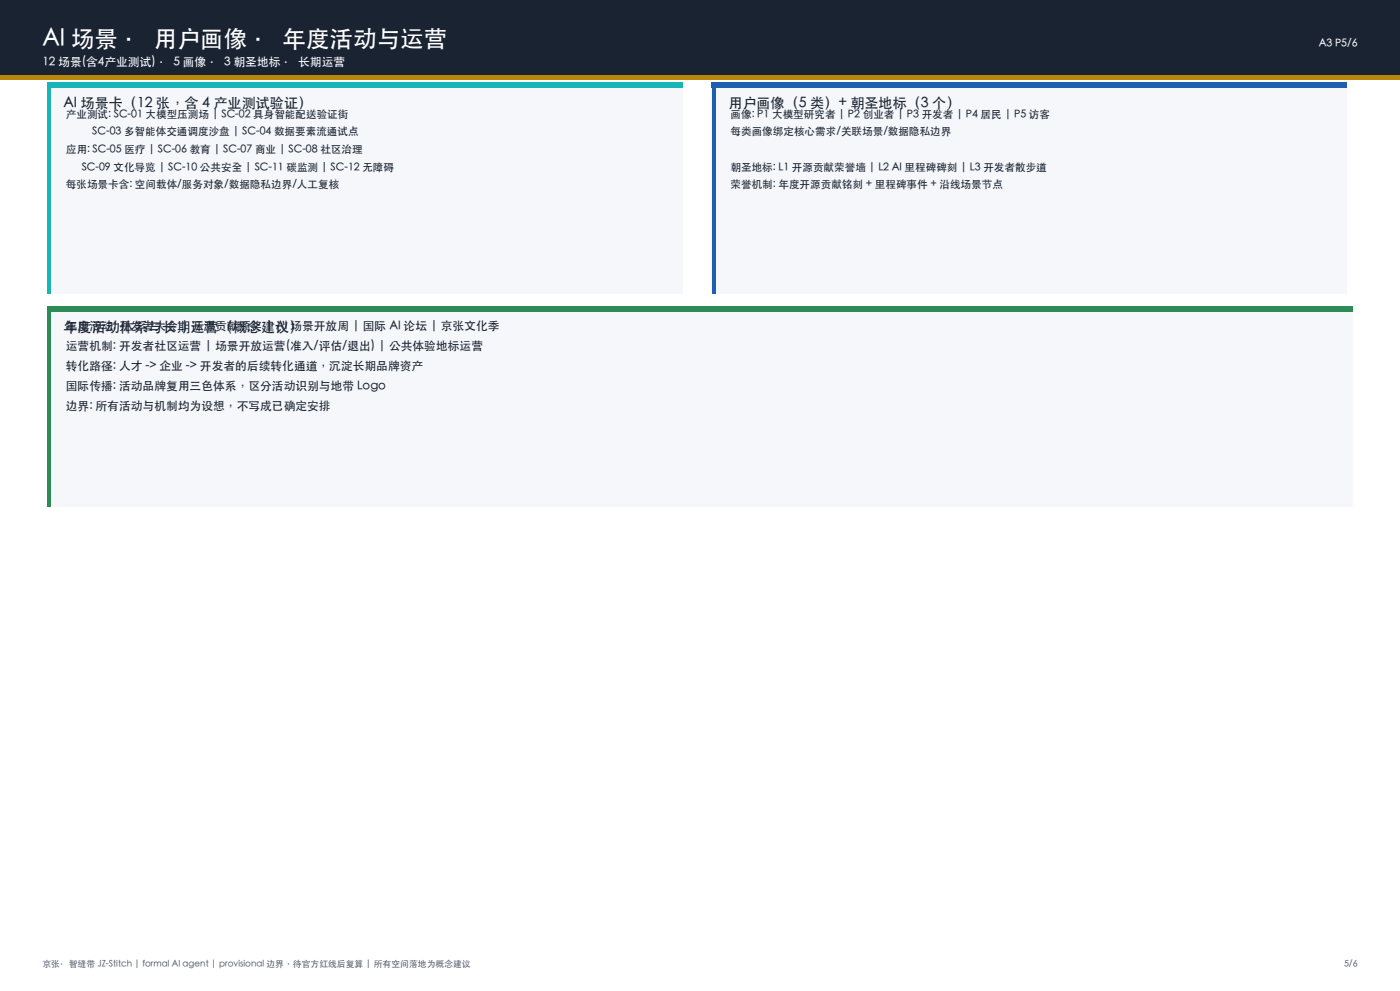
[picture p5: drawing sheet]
<svg xmlns="http://www.w3.org/2000/svg" width="420mm" height="297mm" viewBox="0 0 420 297" stroke-linecap="round" stroke-linejoin="round" font-family="sans-serif">
<defs><g id="words">
<text font-size="7.1" fill="#fff" x="12.7" y="14.1">AI 场景 · 用户画像 · 年度活动与运营</text>
<g font-size="4.2" fill="#1a2332">
<text x="19" y="32.5">AI 场景卡（12 张，含 4 产业测试验证）</text>
<text x="218.5" y="32.5">用户画像（5 类）+ 朝圣地标（3 个）</text>
<text x="19" y="99.5">年度活动体系与长期运营（概念建议）</text>
</g>
<text font-size="3.5" fill="#fff" x="12.7" y="19.8">12 场景(含4产业测试) · 5 画像 · 3 朝圣地标 · 长期运营</text>
<g font-size="3.5" fill="#1a2332">
<text x="19.8" y="98.8">年度活动: 开发者大会 | 开源贡献颁奖 | AI 场景开放周 | 国际 AI 论坛 | 京张文化季</text>
<text x="19.8" y="104.8">运营机制: 开发者社区运营 | 场景开放运营(准入/评估/退出) | 公共体验地标运营</text>
<text x="19.8" y="110.8">转化路径: 人才 -&gt; 企业 -&gt; 开发者的后续转化通道，沉淀长期品牌资产</text>
<text x="19.8" y="116.8">国际传播: 活动品牌复用三色体系，区分活动识别与地带 Logo</text>
<text x="19.8" y="122.8">边界: 所有活动与机制均为设想，不写成已确定安排</text>
</g>
<text font-size="3.2" fill="#fff" x="395.6" y="14.1">A3 P5/6</text>
<g font-size="3.2" fill="#1a2332">
<text x="19.8" y="35.3">产业测试: SC-01 大模型压测场 | SC-02 具身智能配送验证街</text>
<text x="219.2" y="35.3">画像: P1 大模型研究者 | P2 创业者 | P3 开发者 | P4 居民 | P5 访客</text>
<text x="27.7" y="40.6">SC-03 多智能体交通调度沙盘 | SC-04 数据要素流通试点</text>
<text x="219.2" y="40.6">每类画像绑定核心需求/关联场景/数据隐私边界</text>
<text x="19.8" y="45.9">应用: SC-05 医疗 | SC-06 教育 | SC-07 商业 | SC-08 社区治理</text>
<text x="24.5" y="51.2">SC-09 文化导览 | SC-10 公共安全 | SC-11 碳监测 | SC-12 无障碍</text>
<text x="219.2" y="51.2">朝圣地标: L1 开源贡献荣誉墙 | L2 AI 里程碑碑刻 | L3 开发者散步道</text>
<text x="19.8" y="56.4">每张场景卡含: 空间载体/服务对象/数据隐私边界/人工复核</text>
<text x="219.2" y="56.4">荣誉机制: 年度开源贡献铭刻 + 里程碑事件 + 沿线场景节点</text>
</g>
<g font-size="2.6" fill="#5a6573">
<text x="12.7" y="289.9">京张·智缝带 JZ-Stitch | formal AI agent | provisional 边界，待官方红线后复算 | 所有空间落地为概念建议</text>
<text x="403.2" y="289.9">5/6</text>
</g>
</g></defs>
<path d="M0 0h420v22.6h-420z" fill-rule="evenodd" fill="#1a2332"/>
<path d="M0 22.6h420v1.4h-420z" fill-rule="evenodd" fill="#b8860b"/>
<path d="M14.1 24.7h190.6v63.5h-190.6z" fill-rule="evenodd" fill="#f5f7fa"/>
<g fill="#17b5b5">
<path d="M14.1 24.7h190.6v1.8h-190.6z" fill-rule="evenodd"/>
<path d="M14.1 24.7h1.1v63.5h-1.1z" fill-rule="evenodd"/>
</g>
<path d="M213.5 24.7h190.6v63.5h-190.6z" fill-rule="evenodd" fill="#f5f7fa"/>
<g fill="#1f5fb2">
<path d="M213.5 24.7h190.6v1.8h-190.6z" fill-rule="evenodd"/>
<path d="M213.5 24.7h1.1v63.5h-1.1z" fill-rule="evenodd"/>
</g>
<path d="M14.1 91.7h391.8v60h-391.8z" fill-rule="evenodd" fill="#f5f7fa"/>
<g fill="#2e8b57">
<path d="M14.1 91.7h391.8v1.8h-391.8z" fill-rule="evenodd"/>
<path d="M14.1 91.7h1.1v60h-1.1z" fill-rule="evenodd"/>
</g>
<use href="#words"/>
</svg>
